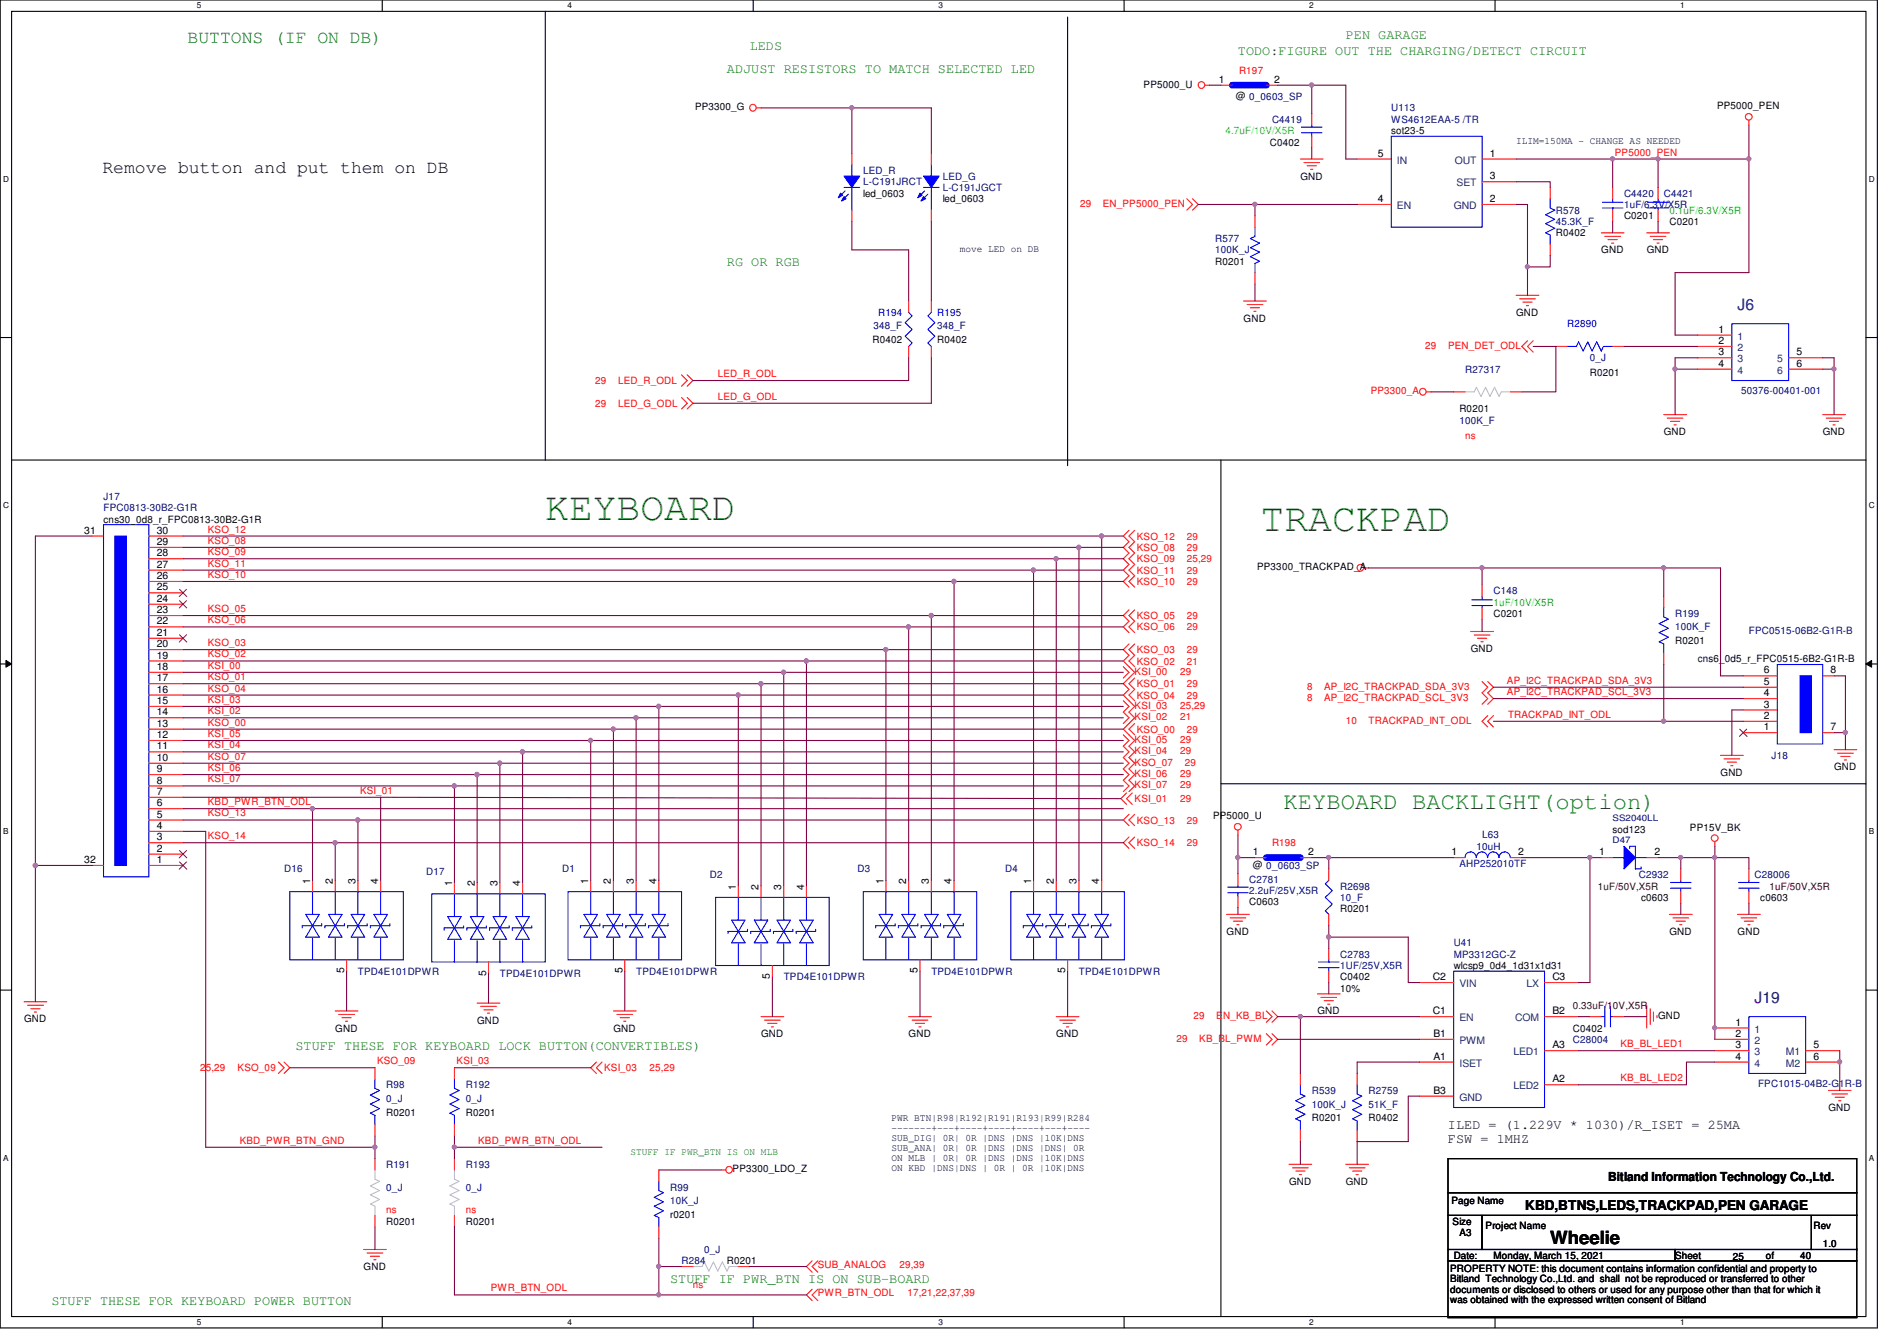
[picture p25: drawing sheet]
<svg xmlns="http://www.w3.org/2000/svg" width="297mm" height="210mm" viewBox="0 0 297 210" stroke-linecap="round" stroke-linejoin="round" font-family="sans-serif">
<defs><g id="words">
<g font-size="6.2" fill="#008000">
<text x="85.4" y="81.4">KEYBOARD</text>
<text x="197.4" y="83.1">TRACKPAD</text>
</g>
<text font-size="3.7" fill="#008000" x="201" y="126.6">KEYBOARD BACKLIGHT(option)</text>
<text font-size="2.8" fill="#008000" x="29.4" y="6.7">BUTTONS (IF ON DB)</text>
<g font-size="2.8">
<text x="16" y="27.1">Remove button and put them on DB</text>
<text x="242.7" y="194.6">Wheelie</text>
</g>
<g font-size="2.5" fill="#000080">
<text x="272.1" y="48.5">J6</text>
<text x="274.7" y="156.9">J19</text>
</g>
<g font-size="2.1" fill="#008000">
<text x="113.8" y="11.4">ADJUST RESISTORS TO MATCH SELECTED LED</text>
<text x="117.4" y="7.9">LEDS</text>
<text x="193.8" y="8.6">TODO:FIGURE OUT THE CHARGING/DETECT CIRCUIT</text>
<text x="210.7" y="6.1">PEN GARAGE</text>
<text x="113.8" y="41.7">RG OR RGB</text>
<text x="46.3" y="164.3">STUFF THESE FOR KEYBOARD LOCK BUTTON(CONVERTIBLES)</text>
<text x="104.9" y="200.8">STUFF IF PWR_BTN IS ON SUB-BOARD</text>
<text x="8" y="204.3">STUFF THESE FOR KEYBOARD POWER BUTTON</text>
</g>
<g font-size="2.1">
<text x="226.7" y="176.8">ILED = (1.229V * 1030)/R_ISET = 25MA</text>
<text x="226.7" y="178.9">FSW = 1MHZ</text>
<text x="238.8" y="189.4">KBD,BTNS,LEDS,TRACKPAD,PEN GARAGE</text>
</g>
<text font-size="1.9" x="251.8" y="184.8">Bitland Information Technology Co.,Ltd.</text>
<g font-size="1.6" fill="#f00">
<text x="194" y="11.6">R197</text>
<text x="252.9" y="24.3">PP5000_PEN</text>
<text x="169.1" y="32.4">29</text>
<text x="172.7" y="32.4">EN_PP5000_PEN</text>
<text x="112.4" y="59">LED_R_ODL</text>
<text x="223.2" y="54.6">29</text>
<text x="226.7" y="54.6">PEN_DET_ODL</text>
<text x="93.2" y="60.1">29</text>
<text x="93.2" y="63.7">29</text>
<text x="96.8" y="60.1">LED_R_ODL</text>
<text x="96.8" y="63.7">LED_G_ODL</text>
<text x="112.4" y="62.6">LED_G_ODL</text>
<text x="214.6" y="61.7">PP3300_A</text>
<text x="229.4" y="68.7">ns</text>
<text x="32.6" y="83.4">KSO_12</text>
<text x="32.6" y="85.1">KSO_08</text>
<text x="32.6" y="86.9">KSO_09</text>
<text x="32.6" y="88.7">KSO_11</text>
<text x="178" y="84.5">KSO_12</text>
<text x="178" y="86.2">KSO_08</text>
<text x="178" y="88">KSO_09</text>
<text x="178" y="89.8">KSO_11</text>
<text x="185.8" y="84.5">29</text>
<text x="185.8" y="86.2">29</text>
<text x="185.8" y="88">25,29</text>
<text x="185.8" y="89.8">29</text>
<text x="32.6" y="90.5">KSO_10</text>
<text x="32.6" y="95.8">KSO_05</text>
<text x="178" y="91.6">KSO_10</text>
<text x="185.8" y="91.6">29</text>
<text x="32.6" y="97.6">KSO_06</text>
<text x="32.6" y="101.1">KSO_03</text>
<text x="178" y="96.9">KSO_05</text>
<text x="178" y="98.7">KSO_06</text>
<text x="185.8" y="96.9">29</text>
<text x="185.8" y="98.7">29</text>
<text x="32.6" y="102.9">KSO_02</text>
<text x="32.6" y="104.7">KSI_00</text>
<text x="32.6" y="106.5">KSO_01</text>
<text x="177.7" y="105.6">KSI_00</text>
<text x="178" y="102.2">KSO_03</text>
<text x="178" y="104">KSO_02</text>
<text x="178" y="107.6">KSO_01</text>
<text x="184.8" y="105.6">29</text>
<text x="185.8" y="102.2">29</text>
<text x="185.8" y="104">21</text>
<text x="185.8" y="107.6">29</text>
<text x="204.7" y="107.9">8</text>
<text x="207.3" y="107.9">AP_I2C_TRACKPAD_SDA_3V3</text>
<text x="236" y="107">AP_I2C_TRACKPAD_SDA_3V3</text>
<text x="32.6" y="108.2">KSO_04</text>
<text x="32.6" y="110">KSI_03</text>
<text x="32.6" y="111.8">KSI_02</text>
<text x="32.6" y="113.6">KSO_00</text>
<text x="177.7" y="111">KSI_03</text>
<text x="177.7" y="112.7">KSI_02</text>
<text x="178" y="109.3">KSO_04</text>
<text x="184.8" y="111">25,29</text>
<text x="184.8" y="112.7">21</text>
<text x="185.8" y="109.3">29</text>
<text x="204.7" y="109.7">8</text>
<text x="207.3" y="109.7">AP_I2C_TRACKPAD_SCL_3V3</text>
<text x="210.7" y="113.3">10</text>
<text x="214.3" y="113.3">TRACKPAD_INT_ODL</text>
<text x="236" y="108.8">AP_I2C_TRACKPAD_SCL_3V3</text>
<text x="236.1" y="112.4">TRACKPAD_INT_ODL</text>
<text x="32.6" y="115.4">KSI_05</text>
<text x="32.6" y="117.1">KSI_04</text>
<text x="32.6" y="118.9">KSO_07</text>
<text x="177.7" y="116.3">KSI_05</text>
<text x="177.7" y="118.1">KSI_04</text>
<text x="177.7" y="119.8">KSO_07</text>
<text x="178" y="114.7">KSO_00</text>
<text x="184.8" y="116.3">29</text>
<text x="184.8" y="118.1">29</text>
<text x="185.5" y="119.8">29</text>
<text x="185.8" y="114.7">29</text>
<text x="32.6" y="120.7">KSI_06</text>
<text x="32.6" y="122.5">KSI_07</text>
<text x="56.4" y="124.2">KSI_01</text>
<text x="177.7" y="121.6">KSI_06</text>
<text x="177.7" y="123.4">KSI_07</text>
<text x="177.7" y="125.6">KSI_01</text>
<text x="184.8" y="121.6">29</text>
<text x="184.8" y="123.4">29</text>
<text x="184.8" y="125.6">29</text>
<text x="32.6" y="126">KBD_PWR_BTN_ODL</text>
<text x="32.6" y="127.8">KSO_13</text>
<text x="32.6" y="131.4">KSO_14</text>
<text x="178" y="128.9">KSO_13</text>
<text x="185.8" y="128.9">29</text>
<text x="178" y="132.5">KSO_14</text>
<text x="185.8" y="132.5">29</text>
<text x="199.2" y="132.5">R198</text>
<text x="186.9" y="159.5">29</text>
<text x="190.5" y="159.5">EN_KB_BL</text>
<text x="31.3" y="167.7">25,29</text>
<text x="37.2" y="167.7">KSO_09</text>
<text x="59.1" y="166.6">KSO_09</text>
<text x="71.5" y="166.6">KSI_03</text>
<text x="94.6" y="167.7">KSI_03</text>
<text x="101.7" y="167.7">25,29</text>
<text x="184.2" y="163.1">29</text>
<text x="187.8" y="163.1">KB_BL_PWM</text>
<text x="253.7" y="163.9">KB_BL_LED1</text>
<text x="253.7" y="169.2">KB_BL_LED2</text>
<text x="37.5" y="179">KBD_PWR_BTN_GND</text>
<text x="74.9" y="179">KBD_PWR_BTN_ODL</text>
<text x="60.5" y="189.9">ns</text>
<text x="72.9" y="189.9">ns</text>
<text x="76.8" y="202.1">PWR_BTN_ODL</text>
<text x="108.5" y="201.6">ns</text>
<text x="128.1" y="198.5">SUB_ANALOG</text>
<text x="128.1" y="202.9">PWR_BTN_ODL</text>
<text x="140.8" y="198.5">29,39</text>
<text x="142.1" y="202.9">17,21,22,37,39</text>
</g>
<g font-size="1.6">
<text x="108.8" y="17.3">PP3300_G</text>
<text x="179.1" y="13.7">PP5000_U</text>
<text x="190.8" y="13">1</text>
<text x="193.5" y="15.5">@ 0_0603_SP</text>
<text x="199.5" y="13">2</text>
<text x="268.9" y="17.1">PP5000_PEN</text>
<text x="198.8" y="22.8">C0402</text>
<text x="217.8" y="21">sot23-5</text>
<text x="237.4" y="22.6">ILIM=150MA - CHANGE AS NEEDED</text>
<text x="203.6" y="28.1">GND</text>
<text x="215.7" y="24.5">5</text>
<text x="233.3" y="28.1">3</text>
<text x="233.3" y="24.5">1</text>
<text x="135.2" y="30.8">led_0603</text>
<text x="147.6" y="31.7">led_0603</text>
<text x="215.7" y="31.6">4</text>
<text x="233.3" y="31.6">2</text>
<text x="254.3" y="34.3">C0201</text>
<text x="261.4" y="35.2">C0201</text>
<text x="150.3" y="39.5">move LED on DB</text>
<text x="190.3" y="41.4">R0201</text>
<text x="243.6" y="37">R0402</text>
<text x="250.7" y="39.7">GND</text>
<text x="257.8" y="39.7">GND</text>
<text x="136.6" y="53.7">R0402</text>
<text x="146.7" y="53.7">R0402</text>
<text x="194.7" y="50.3">GND</text>
<text x="237.4" y="49.4">GND</text>
<text x="269.1" y="52.1">1</text>
<text x="269.1" y="53.8">2</text>
<text x="249" y="58.9">R0201</text>
<text x="269.1" y="55.6">3</text>
<text x="269.1" y="57.4">4</text>
<text x="281.3" y="55.6">5</text>
<text x="281.3" y="57.4">6</text>
<text x="228.5" y="64.6">R0201</text>
<text x="260.5" y="68.1">GND</text>
<text x="285.4" y="68.1">GND</text>
<text x="13.2" y="83.5">31</text>
<text x="16.2" y="81.8">cns30_0d8_r_FPC0813-30B2-G1R</text>
<text x="24.6" y="83.5">30</text>
<text x="24.6" y="88.9">27</text>
<text x="24.6" y="87.1">28</text>
<text x="24.6" y="85.3">29</text>
<text x="196.8" y="89.3">PP3300_TRACKPAD_A</text>
<text x="24.6" y="96">23</text>
<text x="24.6" y="94.2">24</text>
<text x="24.6" y="92.4">25</text>
<text x="24.6" y="90.6">26</text>
<text x="24.6" y="101.3">20</text>
<text x="24.6" y="99.5">21</text>
<text x="24.6" y="97.7">22</text>
<text x="233.8" y="96.6">C0201</text>
<text x="262.3" y="100.8">R0201</text>
<text x="24.6" y="106.6">17</text>
<text x="24.6" y="104.9">18</text>
<text x="24.6" y="103.1">19</text>
<text x="230.3" y="102.1">GND</text>
<text x="265.9" y="103.7">cns6_0d5_r_FPC0515-6B2-G1R-B</text>
<text x="276.2" y="107.2">5</text>
<text x="276.2" y="105.4">6</text>
<text x="286.6" y="105.4">8</text>
<text x="24.6" y="113.7">13</text>
<text x="24.6" y="112">14</text>
<text x="24.6" y="110.2">15</text>
<text x="24.6" y="108.4">16</text>
<text x="276.2" y="112.5">2</text>
<text x="276.2" y="110.7">3</text>
<text x="276.2" y="109">4</text>
<text x="24.6" y="119.1">10</text>
<text x="24.6" y="117.3">11</text>
<text x="24.6" y="115.5">12</text>
<text x="276.2" y="114.3">1</text>
<text x="286.6" y="114.3">7</text>
<text x="24.6" y="124.4">7</text>
<text x="24.6" y="122.6">8</text>
<text x="24.6" y="120.9">9</text>
<text x="269.4" y="121.5">GND</text>
<text x="287.2" y="120.6">GND</text>
<text x="24.6" y="131.5">3</text>
<text x="24.6" y="129.8">4</text>
<text x="24.6" y="128">5</text>
<text x="24.6" y="126.2">6</text>
<text x="189.9" y="128.2">PP5000_U</text>
<text x="252.5" y="130.3">sod123</text>
<text x="264.6" y="130">PP15V_BK</text>
<text x="13.2" y="135.1">32</text>
<text x="24.6" y="135.1">1</text>
<text x="24.6" y="133.3">2</text>
<text x="196.2" y="133.9">1</text>
<text x="196.2" y="135.8">@ 0_0603_SP</text>
<text x="204.8" y="133.9">2</text>
<text x="227.3" y="133.9">1</text>
<text x="237.7" y="133.9">2</text>
<text x="250.4" y="133.9">1</text>
<text x="259.1" y="133.9">2</text>
<text x="48.6" y="138.3" transform="rotate(-90 48.6 138.3)">1</text>
<text x="52.1" y="138.3" transform="rotate(-90 52.1 138.3)">2</text>
<text x="55.7" y="138.3" transform="rotate(-90 55.7 138.3)">3</text>
<text x="59.2" y="138.3" transform="rotate(-90 59.2 138.3)">4</text>
<text x="70.8" y="138.7" transform="rotate(-90 70.8 138.7)">1</text>
<text x="74.3" y="138.7" transform="rotate(-90 74.3 138.7)">2</text>
<text x="77.9" y="138.7" transform="rotate(-90 77.9 138.7)">3</text>
<text x="81.4" y="138.7" transform="rotate(-90 81.4 138.7)">4</text>
<text x="92.1" y="138.3" transform="rotate(-90 92.1 138.3)">1</text>
<text x="95.7" y="138.3" transform="rotate(-90 95.7 138.3)">2</text>
<text x="99.2" y="138.3" transform="rotate(-90 99.2 138.3)">3</text>
<text x="102.8" y="138.3" transform="rotate(-90 102.8 138.3)">4</text>
<text x="115.2" y="139.2" transform="rotate(-90 115.2 139.2)">1</text>
<text x="118.8" y="139.2" transform="rotate(-90 118.8 139.2)">2</text>
<text x="122.3" y="139.2" transform="rotate(-90 122.3 139.2)">3</text>
<text x="125.9" y="139.2" transform="rotate(-90 125.9 139.2)">4</text>
<text x="138.3" y="138.3" transform="rotate(-90 138.3 138.3)">1</text>
<text x="141.9" y="138.3" transform="rotate(-90 141.9 138.3)">2</text>
<text x="145.5" y="138.3" transform="rotate(-90 145.5 138.3)">3</text>
<text x="149" y="138.3" transform="rotate(-90 149 138.3)">4</text>
<text x="161.5" y="138.3" transform="rotate(-90 161.5 138.3)">1</text>
<text x="165" y="138.3" transform="rotate(-90 165 138.3)">2</text>
<text x="168.6" y="138.3" transform="rotate(-90 168.6 138.3)">3</text>
<text x="172.1" y="138.3" transform="rotate(-90 172.1 138.3)">4</text>
<text x="195.6" y="141.7">C0603</text>
<text x="209.8" y="142.8">R0201</text>
<text x="257" y="141">c0603</text>
<text x="275.6" y="141">c0603</text>
<text x="192.1" y="146.3">GND</text>
<text x="261.4" y="146.3">GND</text>
<text x="272.1" y="146.3">GND</text>
<text x="53.9" y="152.4" transform="rotate(-90 53.9 152.4)">5</text>
<text x="76.1" y="152.7" transform="rotate(-90 76.1 152.7)">5</text>
<text x="97.4" y="152.4" transform="rotate(-90 97.4 152.4)">5</text>
<text x="120.6" y="153.2" transform="rotate(-90 120.6 153.2)">5</text>
<text x="143.7" y="152.4" transform="rotate(-90 143.7 152.4)">5</text>
<text x="166.8" y="152.4" transform="rotate(-90 166.8 152.4)">5</text>
<text x="209.8" y="153.5">C0402</text>
<text x="209.8" y="155.2">10%</text>
<text x="224.4" y="153.4">C2</text>
<text x="227.6" y="151.7">wlcsp9_0d4_1d31x1d31</text>
<text x="243.1" y="153.4">C3</text>
<text x="3.8" y="160">GND</text>
<text x="52.5" y="161.5">GND</text>
<text x="74.7" y="160.2">GND</text>
<text x="96.1" y="161.5">GND</text>
<text x="206.3" y="158.8">GND</text>
<text x="224.4" y="158.7">C1</text>
<text x="243.1" y="158.7">B2</text>
<text x="246.3" y="161.5">C0402</text>
<text x="259.6" y="159.5">GND</text>
<text x="271.7" y="160.5">1</text>
<text x="119.2" y="162.3">GND</text>
<text x="142.3" y="162.3">GND</text>
<text x="165.4" y="162.3">GND</text>
<text x="224.4" y="162.3">B1</text>
<text x="224.4" y="165.9">A1</text>
<text x="243.1" y="164.1">A3</text>
<text x="271.7" y="162.3">2</text>
<text x="271.7" y="164.1">3</text>
<text x="271.7" y="165.9">4</text>
<text x="284" y="164.1">5</text>
<text x="284" y="165.9">6</text>
<text x="224.4" y="171.2">B3</text>
<text x="243.1" y="169.4">A2</text>
<text x="286.3" y="173.9">GND</text>
<text x="60.5" y="174.6">R0201</text>
<text x="72.9" y="174.6">R0201</text>
<text x="139.6" y="175.5">PWR BTN|R98|R192|R191|R193|R99|R284</text>
<text x="139.6" y="177">-------+---+----+----+----+---+----</text>
<text x="139.6" y="178.6">SUB_DIG| 0R| 0R |DNS |DNS |10K|DNS</text>
<text x="205.4" y="175.5">R0201</text>
<text x="214.3" y="175.5">R0402</text>
<text x="114.7" y="183.5">PP3300_LDO_Z</text>
<text x="139.6" y="180.2">SUB_ANA| 0R| 0R |DNS |DNS |DNS| 0R</text>
<text x="139.6" y="181.7">ON MLB | 0R| 0R |DNS |DNS |10K|DNS</text>
<text x="139.6" y="183.3">ON KBD |DNS|DNS | 0R | 0R |10K|DNS</text>
<text x="201.8" y="185.5">GND</text>
<text x="210.7" y="185.5">GND</text>
<text x="60.5" y="191.7">R0201</text>
<text x="72.9" y="191.7">R0201</text>
<text x="104.9" y="190.6">r0201</text>
<text x="227.3" y="188.5">Page Name</text>
<text x="227.5" y="191.7">Size</text>
<text x="113.8" y="197.9">R0201</text>
<text x="227.6" y="197">Date:</text>
<text x="228.5" y="193.5">A3</text>
<text x="232.6" y="192.4">Project Name</text>
<text x="233.8" y="197">Monday, March 15, 2021</text>
<text x="262.3" y="197">Sheet</text>
<text x="271.4" y="197.2">25</text>
<text x="276.5" y="197">of</text>
<text x="281.9" y="197">40</text>
<text x="284" y="192.4">Rev</text>
<text x="285.4" y="195.2">1.0</text>
<text x="56.9" y="198.8">GND</text>
<text x="227.1" y="199.1">PROPERTY NOTE: this document contains information confidential and property to</text>
<text x="227.1" y="200.7">Bitland Technology Co.,Ltd. and shall not be reproduced or transferred to other</text>
<text x="227.1" y="202.4">documents or disclosed to others or used for any purpose other than that for which it</text>
<text x="227.1" y="204">was obtained with the expressed written consent of Bitland</text>
</g>
<g font-size="1.6" fill="#000080">
<text x="217.8" y="17.4">U113</text>
<text x="199.2" y="19.2">C4419</text>
<text x="217.8" y="19.2">WS4612EAA-5 /TR</text>
<text x="135.2" y="27.2">LED_R</text>
<text x="135.2" y="29">L-C191JRCT</text>
<text x="147.6" y="28.1">LED_G</text>
<text x="147.6" y="29.9">L-C191JGCT</text>
<text x="243.6" y="33.4">R578</text>
<text x="243.6" y="35.2">45.3K_F</text>
<text x="254.3" y="30.8">C4420</text>
<text x="254.3" y="32.6">1uF/6.3V/X5R</text>
<text x="260.5" y="30.8">C4421</text>
<text x="190.3" y="37.9">R577</text>
<text x="190.3" y="39.7">100K_J</text>
<text x="136.8" y="51.6">348_F</text>
<text x="146.7" y="51.6">348_F</text>
<text x="229.4" y="58.3">R27317</text>
<text x="249" y="56.6">0_J</text>
<text x="272.6" y="61.7">50376-00401-001</text>
<text x="228.5" y="66.3">100K_F</text>
<text x="16.2" y="78.2">J17</text>
<text x="16.2" y="80">FPC0813-30B2-G1R</text>
<text x="233.8" y="93">C148</text>
<text x="262.3" y="96.6">R199</text>
<text x="262.3" y="98.7">100K_F</text>
<text x="273.9" y="99.2">FPC0515-06B2-G1R-B</text>
<text x="277.4" y="118.8">J18</text>
<text x="232.1" y="131.2">L63</text>
<text x="44.5" y="136.6">D16</text>
<text x="66.7" y="136.9">D17</text>
<text x="88.1" y="136.6">D1</text>
<text x="111.2" y="137.5">D2</text>
<text x="134.3" y="136.6">D3</text>
<text x="157.4" y="136.6">D4</text>
<text x="231.2" y="133">10uH</text>
<text x="256.6" y="137.5">C2932</text>
<text x="274.7" y="137.5">C28006</text>
<text x="195.6" y="138.2">C2781</text>
<text x="195.6" y="140">2.2uF/25V,X5R</text>
<text x="209.8" y="139.2">R2698</text>
<text x="209.8" y="141">10_F</text>
<text x="209.8" y="149.9">C2783</text>
<text x="227.6" y="148.1">U41</text>
<text x="227.6" y="149.9">MP3312GC-Z</text>
<text x="56" y="152.6">TPD4E101DPWR</text>
<text x="78.3" y="152.9">TPD4E101DPWR</text>
<text x="99.6" y="152.6">TPD4E101DPWR</text>
<text x="122.7" y="153.5">TPD4E101DPWR</text>
<text x="145.8" y="152.6">TPD4E101DPWR</text>
<text x="168.9" y="152.6">TPD4E101DPWR</text>
<text x="209.8" y="151.7">1UF/25V,X5R</text>
<text x="246.3" y="163.2">C28004</text>
<text x="60.5" y="170.3">R98</text>
<text x="60.5" y="172.5">0_J</text>
<text x="72.9" y="170.3">R192</text>
<text x="72.9" y="172.5">0_J</text>
<text x="205.4" y="171.2">R539</text>
<text x="205.4" y="173.4">100K_J</text>
<text x="214.3" y="171.2">R2759</text>
<text x="214.3" y="173.4">51K_F</text>
<text x="275.3" y="170.2">FPC1015-04B2-G1R-B</text>
<text x="60.5" y="182.8">R191</text>
<text x="72.9" y="182.8">R193</text>
<text x="60.5" y="186.4">0_J</text>
<text x="72.9" y="186.4">0_J</text>
<text x="104.9" y="186.4">R99</text>
<text x="104.9" y="188.5">10K_J</text>
<text x="106.7" y="197.9">R284</text>
<text x="110.3" y="196.1">0_J</text>
</g>
<text font-size="1.6" fill="#00ff40" x="191.9" y="21">4.7uF/10V/X5R</text>
<g font-size="1.6" fill="#004080">
<text x="218.7" y="25.6">IN</text>
<text x="227.8" y="25.6">OUT</text>
<text x="228.1" y="29.2">SET</text>
<text x="218.7" y="32.7">EN</text>
<text x="227.6" y="32.7">GND</text>
<text x="272.1" y="53.2">1</text>
<text x="272.1" y="54.9">2</text>
<text x="272.1" y="56.7">3</text>
<text x="272.1" y="58.5">4</text>
<text x="278.3" y="56.7">5</text>
<text x="278.3" y="58.5">6</text>
<text x="228.5" y="154.5">VIN</text>
<text x="239" y="154.5">LX</text>
<text x="228.5" y="159.9">EN</text>
<text x="237.2" y="159.9">COM</text>
<text x="274.7" y="161.6">1</text>
<text x="228.5" y="163.4">PWM</text>
<text x="228.5" y="167">ISET</text>
<text x="237" y="165.2">LED1</text>
<text x="274.7" y="163.4">2</text>
<text x="274.7" y="165.2">3</text>
<text x="274.7" y="167">4</text>
<text x="279.7" y="165.2">M1</text>
<text x="279.7" y="167">M2</text>
<text x="228.5" y="172.3">GND</text>
<text x="237" y="170.5">LED2</text>
</g>
<g font-size="1.6" fill="#0f0">
<text x="261.4" y="33.4">0.1uF/6.3V/X5R</text>
<text x="233.8" y="94.8">1uF/10V/X5R</text>
</g>
<g font-size="1.6" fill="#00f">
<text x="137.5" y="49.4">R194</text>
<text x="146.7" y="49.4">R195</text>
<text x="245.4" y="51.2">R2890</text>
</g>
<text font-size="1.6" fill="#0000a0" x="228.5" y="135.7">AHP252010TF</text>
<g font-size="1.6" fill="#400000">
<text x="250.2" y="139.2">1uF/50V,X5R</text>
<text x="277.1" y="139.2">1uF/50V,X5R</text>
<text x="246.3" y="157.9">0.33uF/10V,X5R</text>
</g>
<text font-size="1.6" fill="#008000" x="98.7" y="180.8">STUFF IF PWR_BTN IS ON MLB</text>
<g font-size="1.4" fill="#000080">
<text x="252.5" y="132">D47</text>
<text x="252.5" y="128.4">SS2040LL</text>
</g>
<g font-size="1.3">
<text x="30.8" y="1.3">5</text>
<text x="88.9" y="1.3">4</text>
<text x="146.9" y="1.3">3</text>
<text x="205" y="1.3">2</text>
<text x="263.1" y="1.3">1</text>
<text x=".5" y="28.4">D</text>
<text x="292.6" y="28.4">D</text>
<text x=".5" y="79.5">C</text>
<text x="292.6" y="79.5">C</text>
<text x=".5" y="130.6">B</text>
<text x="292.6" y="130.6">B</text>
<text x=".5" y="181.7">A</text>
<text x="292.6" y="181.7">A</text>
<text x="30.8" y="207.4">5</text>
<text x="88.9" y="207.4">4</text>
<text x="146.9" y="207.4">3</text>
<text x="205" y="207.4">2</text>
<text x="263.1" y="207.4">1</text>
</g>
</g></defs>
<path d="M0 0h294v207.9h-294zM1.8 1.8h290.4v204.3h-290.4z" fill="none" stroke="#000" stroke-width=".17"/>
<g fill="#fff">
<path d="M30.8 .2h.7v1.4h-.7z"/>
<path d="M30.8 206.2h.7v1.4h-.7z"/>
</g>
<path d="M59.9 0v1.8M59.9 206.1v1.8" fill="none" stroke="#000" stroke-width=".17"/>
<g fill="#fff">
<path d="M88.9 .2h.6v1.4h-.6z"/>
<path d="M88.9 206.2h.6v1.4h-.6z"/>
</g>
<path d="M117.9 0v1.8M117.9 206.1v1.8" fill="none" stroke="#000" stroke-width=".17"/>
<g fill="#fff">
<path d="M146.9 .2h.7v1.4h-.7z"/>
<path d="M146.9 206.2h.7v1.4h-.7z"/>
</g>
<path d="M176 0v1.8M176 206.1v1.8" fill="none" stroke="#000" stroke-width=".17"/>
<g fill="#fff">
<path d="M205 .2h.7v1.4h-.7z"/>
<path d="M205 206.2h.7v1.4h-.7z"/>
</g>
<path d="M234.1 0v1.8M234.1 206.1v1.8" fill="none" stroke="#000" stroke-width=".17"/>
<g fill="#fff">
<path d="M263.1 .2h.7v1.4h-.7z"/>
<path d="M263.1 206.2h.7v1.4h-.7z"/>
<path d="M.5 27.3h.9v1.4h-.9z"/>
<path d="M292.6 27.3h.9v1.4h-.9z"/>
<path d="M.5 78.4h.9v1.4h-.9z"/>
<path d="M292.6 78.4h.9v1.4h-.9z"/>
</g>
<path d="M0 52.8h1.8M292.2 52.8h1.8" fill="none" stroke="#000" stroke-width=".17"/>
<g fill="#fff">
<path d="M.5 129.5h.8v1.4h-.8z"/>
<path d="M292.6 129.5h.9v1.4h-.9z"/>
</g>
<path d="M0 103.9h1.8M292.2 103.9h1.8" fill="none" stroke="#000" stroke-width=".17"/>
<path d="M.9 103.4l.9 .5-.9 .5zM292.2 103.9l.9-.5v1z" fill="#000"/>
<path d="M.9 103.4l.9 .5-.9 .5zM292.2 103.9l.9-.5v1z" fill="none" stroke="#000" stroke-width=".16"/>
<g fill="#fff">
<path d="M.5 180.5h.8v1.4h-.8z"/>
<path d="M292.6 180.5h.9v1.4h-.9z"/>
</g>
<g fill="none" stroke="#000" stroke-width=".17">
<path d="M85.4 1.8v70.2M167.2 2.7v70.2M1.8 72h290.4M191.2 72v134.1M191.2 122.7h101M0 155h1.8M292.2 155h1.8M226.7 181.4h64v5.3h-64zM226.7 186.7h64v3.5h-64zM226.7 190.2h5.4v5.4h-5.4zM226.7 195.6h35.6v1.8h-35.6zM226.7 197.4h64v8.8h-64z"/>
<path d="M232.1 190.2h51.5v5.4h-51.5zM262.3 195.6h28.4v1.8h-28.4zM283.6 190.2h7.1v5.4h-7.1z"/>
</g>
<g fill="none" stroke="#f00" stroke-width=".17">
<path d="M118.4 16.9h.8M188.7 13.3h.7M273.9 18.8v.8M185.8 31.1l.9 .9-.9 .9M186.7 31.1l.9 .9-.9 .9M203.6 24.9h3.6M204.2 25.4h2.4M204.7 26h1.4M205.2 26.5h.4M250.7 36.4h3.6M251.3 37h2.4M251.8 37.5h1.4"/>
<path d="M252.3 38.1h.4M257.8 36.4h3.6M258.4 37h2.5M258.9 37.5h1.4M259.5 38.1h.3M106.7 58.7l.9 .9-.9 .9M107.6 58.7l.9 .9-.9 .9M194.7 47.1h3.6M195.3 47.7h2.4M195.8 48.2h1.4M196.3 48.7h.4M237.4 46.2h3.6"/>
<path d="M238 46.8h2.4M238.5 47.3h1.4M239 47.8h.3M239.2 53.3l-.9 .9 .9 .9M240.1 53.3l-.9 .9 .9 .9M106.7 62.2l.9 .9-.9 .9M107.6 62.2l.9 .9-.9 .9M223.3 61.3h.8M227.6 61.3h1.8M236.5 61.3h1.8M260.5 64.9h3.6M261.1 65.4h2.4"/>
<path d="M261.6 66h1.4M262.1 66.5h.4M285.4 64.9h3.6M286 65.4h2.4M286.5 66h1.4M287 66.5h.4M176.8 83l-.9 .9 .9 .9-.9 .9 .9 .9-.9 .9 .9 .8-.9 .9 .9 .9-.9 .9 .9 .9M176.8 95.5l-.9 .9 .9 .8-.9 .9 .9 .9M177.7 83l-.9 .9 .9 .9-.9 .9 .9 .9-.9 .9 .9 .8-.9 .9 .9 .9-.9 .9 .9 .9M177.7 95.5l-.9 .9 .9 .8-.9 .9 .9 .9M213.6 88.9h.7M230.3 98.8h3.5"/>
<path d="M230.8 99.4h2.5M231.3 99.9h1.5M175.9 104.4l.9 .8-.9 .9M175.9 109.7l.9 .9-.9 .9 .9 .9-.9 .8M175.9 115l.9 .9-.9 .9 .9 .9-.9 .9 .9 .9-.9 .9 .9 .8-.9 .9 .9 .9-.9 .9M176.8 100.8l-.9 .9 .9 .9-.9 .9 1.8 1.7-1.8 1.8 .9 .9-.9 .9 1.8 1.8-.9 .9 .9 .9-1.8 1.7 1.8 1.8-.9 .9 .9 .9-.9 .9 .9 .9-.9 .9 .9 .8-.9 .9 .9 .9-.9 .9M177.7 100.8l-.9 .9 .9 .9-.9 .9 .9 .9M177.7 106.1l-.9 .9 .9 .9-.9 .9 .9 .9M177.7 113.2l-.9 .9 .9 .9M231.9 100.5h.3M232.1 106.7l.9 .9-.9 .9 .9 .8-.9 .9M233 106.7l.8 .9-.8 .9 .8 .8-.8 .9"/>
<path d="M233 112l-.9 .9 .9 .9M233.8 112l-.8 .9 .8 .9M269.4 118.2h3.6M270 118.8h2.4M270.5 119.3h1.4M271 119.8h.4M287.2 117.3h3.5M287.7 117.9h2.5M288.2 118.4h1.5M288.8 119h.3M92.5 137.8v1.8M96.1 137.8v1.8"/>
<path d="M99.6 137.8v1.8M103.2 137.8v1.8M176.4 124.1l-.9 .9 .9 .9M176.8 127.5l-.9 .9 .9 .8M176.8 131l-.9 .9 .9 .9M177.3 124.1l-.9 .9 .9 .9M177.7 127.5l-.9 .9 .9 .8M177.7 131l-.9 .9 .9 .9M193.8 130v.7M196.5 134.2h1.8M203.6 134.2h1.8M268.5 131.7v.8"/>
<path d="M3.8 156.8h3.5M4.3 157.4h2.5M4.8 157.9h1.5M5.4 158.4h.3M52.5 158.2h3.5M53 158.8h2.5M53.5 159.3h1.5M54.1 159.9h.3M74.7 157h3.6M75.3 157.5h2.4M75.8 158.1h1.4M76.3 158.6h.4"/>
<path d="M96.1 158.2h3.5M96.6 158.8h2.5M97.1 159.3h1.4M97.7 159.9h.3M97.8 150.2v1.8M119.2 159.1h3.5M119.7 159.7h2.5M142.3 159.1h3.5M142.8 159.7h2.5M165.4 159.1h3.5M165.9 159.7h2.5M192.1 143.1h3.5"/>
<path d="M192.6 143.7h2.5M193.1 144.2h1.5M193.7 144.7h.3M198.3 158.2l.9 .9-.9 .9M199.2 158.2l.9 .9-.9 .9M206.3 155.6h3.5M206.8 156.1h2.5M207.3 156.6h1.5M207.9 157.2h.3M208.1 148.5v1.7M208.1 152v1.8M257.8 157.4v3.5"/>
<path d="M258.4 157.9v2.5M258.9 158.4v1.5M259.5 159v.3M261.4 143.1h3.6M262 143.7h2.4M262.5 144.2h1.4M263 144.7h.4M272.1 143.1h3.5M272.6 143.7h2.5M273.1 144.2h1.5M273.7 144.7h.3M43.6 166.2l.9 .9-.9 .9"/>
<path d="M44.5 166.2l.9 .9-.9 .9M93.4 166.2l-.9 .9 .9 .9M94.3 166.2l-.9 .9 .9 .9M120.2 160.2h1.5M120.8 160.7h.3M143.3 160.2h1.5M143.9 160.7h.3M166.5 160.2h1.4M167 160.7h.3M198.3 161.8l.9 .9-.9 .9M199.2 161.8l.9 .9-.9 .9M286.3 170.7h3.6"/>
<path d="M286.8 171.2h2.5M287.4 171.7h1.4M287.9 172.3h.3M56.9 195.6h3.6M57.5 196.1h2.4M58 196.6h1.4M58.5 197.2h.4M103.2 192v1.8M103.2 183.1v1.8M112.9 183.1h.8M127.2 197.4l-.9 .8 .9 .9M128.1 197.4l-.9 .8 .9 .9"/>
<path d="M201.8 182.2h3.6M202.4 182.8h2.4M202.9 183.3h1.4M203.5 183.9h.3M210.7 182.2h3.6M211.3 182.8h2.4M211.8 183.3h1.4M212.3 183.9h.4M127.2 201.8l-.9 .9 .9 .9M128.1 201.8l-.9 .9 .9 .9"/>
<circle cx="117.9" cy="16.9" r=".52"/>
<circle cx="188.1" cy="13.3" r=".52"/>
<circle cx="273.8" cy="18.3" r=".52"/>
<circle cx="222.8" cy="61.3" r=".52"/>
<circle cx="213" cy="88.9" r=".52"/>
<circle cx="193.8" cy="129.4" r=".52"/>
<circle cx="268.5" cy="131.2" r=".52"/>
<circle cx="114.2" cy="183.1" r=".52"/>
</g>
<g fill="none" stroke="#00f" stroke-width=".17">
<path d="M88.9 139.6h17.8v10.6h-17.8zM92.5 139.6v3.5M96.1 139.6v3.5M99.6 139.6v3.5M103.2 139.6v3.5M91.4 143.1h2.2l-2.2 3.6h2.2zM92.5 146.9v3.3M93.9 144.6v.3h-3v.3M95 143.1h2.1l-2.1 3.6h2.1zM96.1 146.9v3.3M97.5 144.6v.3h-3.1v.3M98.5 143.1h2.2l-2.2 3.6h2.2z"/>
<path d="M99.6 146.9v3.3M101 144.6v.3h-3v.3M102.1 143.1h2.1l-2.1 3.6h2.1zM103.2 146.9v3.3M104.6 144.6v.3h-3v.3M206.5 151.5h3.2M206.5 150.6h3.2M208.1 150.2v.4M208.1 151.5v.5M103.2 184.9v1.5l.7 .3-1.5 .7 1.5 .7-1.5 .7 1.5 .7-1.5 .7 .8 .4v1.4"/>
</g>
<path d="M229.4 61.3h1.4l.4-.7 .7 1.5 .7-1.5 .7 1.5 .7-1.5 .7 1.5 .4-.8h1.4" fill="none" stroke="#c0c0c0" stroke-width=".17"/>
<path d="M198.3 134.2h5.3" fill="none" stroke="#00f" stroke-width="1.1"/>
<path d="M144.6 27.6h2.5l-1.3 1.7z" fill-rule="evenodd" fill="#00f"/>
<path d="M144.6 29.3h2.5M144.6 27.6h2.5l-1.3 1.7zM145.8 25.8v1.8M145.8 29.3v3.6" fill="none" stroke="#00f" stroke-width=".17"/>
<path d="M144.1 30.2l.3 .4-.7 .3z" fill-rule="evenodd" fill="#00f"/>
<path d="M144.1 30.2l.3 .4-.7 .3z" fill="none" stroke="#00f" stroke-width=".17"/>
<path d="M144.6 30.8l.3 .3-.7 .4z" fill-rule="evenodd" fill="#00f"/>
<g fill="none" stroke="#00f" stroke-width=".17">
<path d="M144.6 30.8l.3 .3-.7 .4zM144.8 29.9l-1.1 1M145.3 30.4l-1.1 1.1M231.1 134.2a.87 .87 0 0 0-.8-.9 .87 .87 0 0 0-.9 .9M232.9 134.2a.87 .87 0 0 0-.9-.9 .87 .87 0 0 0-.8 .9M234.7 134.2a.87 .87 0 0 0-.9-.9 .87 .87 0 0 0-.8 .9M236.5 134.2a.87 .87 0 0 0-.9-.9 .87 .87 0 0 0-.9 .9M112.1 140.5h17.7v10.6h-17.7zM114.6 144h2.1l-2.1 3.6h2.1zM115.6 147.7v3.4M115.6 140.5v3.5M117 145.5v.3h-3v.3"/>
<path d="M118.1 144h2.1l-2.1 3.6h2.1zM119.2 147.7v3.4M119.2 140.5v3.5M120.6 145.5v.3h-3v.3M121.7 144h2.1l-2.1 3.6h2.1zM122.7 147.7v3.4M122.7 140.5v3.5M124.2 145.5v.3h-3.1v.3M125.2 144h2.1l-2.1 3.6h2.1zM126.3 147.7v3.4M126.3 140.5v3.5M127.7 145.5v.3h-3v.3"/>
<path d="M250.7 159.1h.6M251.3 157.5v3.2M252.2 159.1h.3M252.2 157.5v3.2"/>
</g>
<path d="M145.8 24v1.8M145.8 32.9v1.8M115.6 138.7v1.8M119.2 138.7v1.8M122.7 138.7v1.8M126.3 138.7v1.8M227.6 134.2h1.8M236.5 134.2h1.8M120.9 151.1v1.8M249 159.1h1.7M252.5 159.1h1.8" fill="none" stroke="#f00" stroke-width=".17"/>
<path d="M132.2 27.6h2.4l-1.2 1.7z" fill-rule="evenodd" fill="#00f"/>
<path d="M132.2 29.3h2.4M132.2 27.6h2.4l-1.2 1.7zM133.4 25.8v1.8M133.4 29.3v3.6" fill="none" stroke="#00f" stroke-width=".17"/>
<path d="M131.6 30.2l.3 .4-.6 .3z" fill-rule="evenodd" fill="#00f"/>
<path d="M131.6 30.2l.3 .4-.6 .3z" fill="none" stroke="#00f" stroke-width=".17"/>
<path d="M132.2 30.8l.3 .3-.7 .4z" fill-rule="evenodd" fill="#00f"/>
<g fill="none" stroke="#00f" stroke-width=".17">
<path d="M132.2 30.8l.3 .3-.7 .4zM132.3 29.9l-1 1M132.8 30.4l-1 1.1M217.8 21.3h14.3v14.3h-14.3zM142.3 48.9l.5 .5-1.1 1.1 1.1 1.1-1.1 1 1.1 1.1-.5 .5M271.2 50.7h8.9v8.9h-8.9zM135.2 139.6h17.7v10.6h-17.7zM138.7 139.6v3.5M142.3 139.6v3.5M145.8 139.6v3.5M149.4 139.6v3.5M137.7 143.1h2.1l-2.1 3.6h2.1z"/>
<path d="M138.7 146.9v3.3M140.2 144.6v.3h-3.1v.3M141.2 143.1h2.1l-2.1 3.6h2.1zM142.3 146.9v3.3M143.7 144.6v.3h-3v.3M144.8 143.1h2.1l-2.1 3.6h2.1zM145.8 146.9v3.3M147.3 144.6v.3h-3.1v.3M148.3 143.1h2.1l-2.1 3.6h2.1zM149.4 146.9v3.3M150.8 144.6v.3h-3v.3M227.6 152h14.2v21.4h-14.2z"/>
<path d="M58.7 168.9v1.4l.7 .4-1.4 .7 1.4 .7-1.4 .7 1.4 .7-1.4 .7 .7 .4v1.4M71.2 168.9v1.4l.7 .4-1.5 .7 1.5 .7-1.5 .7 1.5 .7-1.5 .7 .8 .4v1.4"/>
</g>
<g fill="none" stroke="#f00" stroke-width=".17">
<path d="M133.4 24v1.8M133.4 32.9v1.8M212.5 24.9h5.3M212.5 32h5.3M232.1 32h5.3M232.1 28.4h5.3M232.1 24.9h5.3M142.3 54.2v1.8M142.3 47.1v1.8M265.8 52.5h5.4M265.8 54.2h5.4M265.8 56h5.4"/>
<path d="M265.8 57.8h5.4M280.1 56h5.3M280.1 57.8h5.3M138.7 137.8v1.8M142.3 137.8v1.8M145.8 137.8v1.8M149.4 137.8v1.8M144.1 150.2v1.8M222.3 153.8h5.3M222.3 159.1h5.3M241.8 153.8h5.4M241.8 159.1h5.4"/>
<path d="M58.7 176v1.8M58.7 167.1v1.8M71.2 176v1.8M71.2 167.1v1.8M222.3 162.7h5.3M222.3 166.2h5.3M222.3 171.6h5.3M241.8 169.8h5.4M241.8 164.5h5.4M106.7 198.2h1.8M115.6 198.2h1.8"/>
</g>
<path d="M108.5 198.2h1.4l.4-.7 .7 1.5 .7-1.5 .7 1.5 .7-1.5 .7 1.5 .4-.8h1.4" fill="none" stroke="#c0c0c0" stroke-width=".17"/>
<path d="M254.3 132.5l1.8 1.7-1.8 1.8z" fill="#00f"/>
<g fill="none" stroke="#00f" stroke-width=".17">
<path d="M145.8 48.9l-.5 .5 1.1 1.1-1.1 1.1 1.1 1-1.1 1.1 .5 .5M245.4 54.2h1.4l.4-.7 .7 1.4 .7-1.4 .7 1.4 .7-1.4 .7 1.4 .4-.7h1.4M230.5 93.9h3.2M230.5 94.8h3.2M232.1 94.8v.3M232.1 93.3v.6M158.3 139.6h17.8v10.6h-17.8zM161.8 139.6v3.5M165.4 139.6v3.5M168.9 139.6v3.5M172.5 139.6v3.5M192.2 139.7h3.2"/>
<path d="M192.2 138.9h3.2M193.8 138.5v.4M193.8 139.7v.6M252.5 134.2h1.8M254.3 132.5l1.8 1.7-1.8 1.8zM255.2 132.8v-.3h.9v3.5h.9v-.3M256.1 134.2h1.7M160.8 143.1h2.1l-2.1 3.6h2.1zM161.8 146.9v3.3M163.3 144.6v.3h-3.1v.3M164.3 143.1h2.2l-2.2 3.6h2.2zM165.4 146.9v3.3"/>
<path d="M166.8 144.6v.3h-3v.3M167.9 143.1h2.1l-2.1 3.6h2.1zM168.9 146.9v3.3M170.4 144.6v.3h-3.1v.3M171.4 143.1h2.2l-2.2 3.6h2.2zM172.5 146.9v3.3M173.9 144.6v.3h-3v.3M273.9 159.1h8.8v8.9h-8.8z"/>
</g>
<g fill="none" stroke="#f00" stroke-width=".17">
<path d="M145.8 54.2v1.8M145.8 47.1v1.8M243.6 54.2h1.8M252.5 54.2h1.8M232.1 95.1v1.8M232.1 91.6v1.7M161.8 137.8v1.8M165.4 137.8v1.8M168.9 137.8v1.8M172.5 137.8v1.8M193.8 136.7v1.8M250.7 134.2h1.8"/>
<path d="M257.8 134.2h1.8M167.2 150.2v1.8M193.8 140.3v1.8M268.5 160.9h5.4M268.5 162.7h5.4M268.5 164.5h5.4M268.5 166.2h5.4M282.7 164.5h5.4M282.7 166.2h5.4"/>
</g>
<path d="M18 83.9h1.8v51.6h-1.8z" fill-rule="evenodd" fill="#00f"/>
<g fill="none" stroke="#00f" stroke-width=".17">
<path d="M242.7 31.1v1.5l.8 .3-1.5 .7 1.5 .7-1.5 .7 1.5 .7-1.5 .7 .7 .4v1.4M250.9 31.7h3.2M250.9 32.6h3.2M252.5 32.6v.3M252.5 31.1v.6M258 31.7h3.2M258 32.6h3.2M259.6 32.6v.3M259.6 31.1v.6M16.2 82.1h7.1v55.1h-7.1zM18 83.9h1.8v51.6h-1.8zM260.5 95.1v1.5l.7 .3-1.4 .7 1.4 .7-1.4 .7 1.4 .7-1.4 .8 .7 .3v1.4"/>
<path d="M45.4 139.6h17.8v10.6h-17.8zM48.9 139.6v3.5M52.5 139.6v3.5M56 139.6v3.5M59.6 139.6v3.5M208.1 137.8l-.6 .5 1.1 1.1-1.1 1.1 1.1 1-1.1 1.1 .6 .5M261.6 139h3.2M261.6 138.1h3.2M263.2 137.8v.3M263.2 139v.6M272.2 139h3.3M272.2 138.1h3.3"/>
<path d="M273.9 137.8v.3M273.9 139v.6M47.9 143.1h2.1l-2.1 3.6h2.1zM48.9 146.9v3.3M50.4 144.6v.3h-3.1v.3M51.4 143.1h2.1l-2.1 3.6h2.1zM52.5 146.9v3.3M53.9 144.6v.3h-3v.3M55 143.1h2.1l-2.1 3.6h2.1zM56 146.9v3.3M57.5 144.6v.3h-3.1v.3M58.5 143.1h2.2l-2.2 3.6h2.2z"/>
<path d="M59.6 146.9v3.3M61 144.6v.3h-3v.3M203.6 169.8v1.4l.7 .4-1.4 .7 1.4 .7-1.4 .7 1.4 .7-1.4 .7 .7 .4v1.4M212.5 169.8v1.4l.7 .4-1.4 .7 1.4 .7-1.4 .7 1.4 .7-1.4 .7 .7 .4v1.4"/>
</g>
<g fill="none" stroke="#f00" stroke-width=".17">
<path d="M191.2 13.3h1.8M198.3 13.3h1.8M242.7 38.2v1.8M242.7 29.3v1.8M252.5 32.9v1.8M252.5 29.3v1.8M259.6 32.9v1.8M259.6 29.3v1.8M14.4 83.9h1.8M23.3 99.9h5.4M23.3 98.1h5.4M23.3 96.4h5.4"/>
<path d="M23.3 94.6h5.4M23.3 92.8h5.4M23.3 91h5.4M23.3 89.2h5.4M23.3 87.5h5.4M23.3 85.7h5.4M23.3 83.9h5.4M260.5 93.3v1.8M23.3 119.5h5.4M23.3 117.7h5.4M23.3 115.9h5.4M23.3 114.1h5.4"/>
<path d="M23.3 112.4h5.4M23.3 110.6h5.4M23.3 108.8h5.4M23.3 107h5.4M23.3 105.2h5.4M23.3 103.5h5.4M23.3 101.7h5.4M260.5 102.2v1.8M14.4 135.5h1.8M23.3 135.5h5.4M23.3 133.7h5.4M23.3 131.9h5.4"/>
<path d="M23.3 130.1h5.4M23.3 128.4h5.4M23.3 126.6h5.4M23.3 124.8h5.4M23.3 123h5.4M23.3 121.2h5.4M48.9 137.8v1.8M52.5 137.8v1.8M56 137.8v1.8M59.6 137.8v1.8M208.1 136v1.8M263.2 136v1.8"/>
<path d="M263.2 139.6v1.8M273.9 136v1.8M273.9 139.6v1.8M54.3 150.2v1.8M208.1 143.1v1.8M203.6 176.9v1.8M203.6 168v1.8M212.5 176.9v1.8M212.5 168v1.8"/>
</g>
<path d="M28.1 99.4l1.1 1.1M28.1 94l1.1 1.2M28.1 92.2l1.1 1.2M29.2 99.4l-1.1 1.1M29.2 94l-1.1 1.2M29.2 92.2l-1.1 1.2M28.1 134.9l1.1 1.2M28.1 133.1l1.1 1.2M29.2 134.9l-1.1 1.2M29.2 133.1l-1.1 1.2" fill="none" stroke="#804000" stroke-width=".16"/>
<path d="M193 13.3h5.3" fill="none" stroke="#00f" stroke-width="1.1"/>
<path d="M281.9 105.8h1.7v8.9h-1.7z" fill-rule="evenodd" fill="#00f"/>
<g fill="none" stroke="#00f" stroke-width=".17">
<path d="M203.8 19.9h3.2M205.4 19.6v.3M196.5 35.6v1.4l-.7 .3 1.4 .8-1.4 .7 1.4 .7-1.4 .7 1.4 .7-.7 .3v1.5M203.8 20.8h3.2M205.4 20.8v.5M278.3 104h7.1v12.5h-7.1zM281.9 105.8h1.7v8.9h-1.7zM67.6 139.9h17.8v10.7h-17.8zM71.2 139.9v3.6M74.7 139.9v3.6M78.3 139.9v3.6M81.8 139.9v3.6"/>
<path d="M70.1 143.5h2.1l-2.1 3.5h2.1zM71.2 147.2v3.4M72.6 144.9v.3h-3v.4M73.7 143.5h2.1l-2.1 3.5h2.1zM74.7 147.2v3.4M76.2 144.9v.3h-3.1v.4M77.2 143.5h2.1l-2.1 3.5h2.1zM78.3 147.2v3.4M79.7 144.9v.3h-3v.4M80.8 143.5h2.1l-2.1 3.5h2.1zM81.8 147.2v3.4M83.3 144.9v.3h-3.1v.4"/>
</g>
<g fill="none" stroke="#f00" stroke-width=".17">
<path d="M205.4 17.8v1.8M196.5 33.8v1.8M205.4 21.3v1.8M196.5 42.7v1.7M273 114.7h5.3M273 112.9h5.3M273 111.1h5.3M273 109.3h5.3M273 107.6h5.3M273 105.8h5.3M285.4 114.7h1.8M285.4 105.8h1.8"/>
<path d="M71.2 138.1v1.8M74.7 138.1v1.8M78.3 138.1v1.8M81.8 138.1v1.8M76.5 150.6v1.8M58.7 181.4v1.7M58.7 190.2v1.8M71.2 181.4v1.7M71.2 190.2v1.8"/>
</g>
<path d="M272.4 114.1l1.2 1.2M273.5 114.1l-1.1 1.2" fill="none" stroke="#804000" stroke-width=".16"/>
<path d="M58.7 183.1v1.5l.7 .3-1.4 .7 1.4 .8-1.4 .6 1.4 .7-1.4 .8 .7 .3v1.4M71.2 183.1v1.5l.7 .3-1.5 .7 1.5 .8-1.5 .6 1.5 .7-1.5 .8 .8 .3v1.4" fill="none" stroke="#c0c0c0" stroke-width=".17"/>
<path d="M119.2 16.9h14.2" fill="none" stroke="#800040" stroke-width=".17"/>
<circle cx="133.4" cy="16.9" r=".32" fill="#f0f"/>
<circle cx="133.4" cy="16.9" r=".32" fill="none" stroke="#f0f" stroke-width=".17"/>
<path d="M142.3 39.1v8M145.8 34.7v12.4M142.3 56v3.6h-33.8M145.8 56v7.1h-37.3M14.4 83.9h-8.9v51.6" fill="none" stroke="#800040" stroke-width=".17"/>
<circle cx="5.5" cy="135.5" r=".34" fill="#f0f"/>
<circle cx="5.5" cy="135.5" r=".34" fill="none" stroke="#f0f" stroke-width=".17"/>
<path d="M28.7 83.9h143.8" fill="none" stroke="#800040" stroke-width=".17"/>
<circle cx="172.5" cy="83.9" r=".33" fill="#f0f"/>
<circle cx="172.5" cy="83.9" r=".33" fill="none" stroke="#f0f" stroke-width=".17"/>
<path d="M28.7 85.7h140.2M172.5 83.9h3.4" fill="none" stroke="#800040" stroke-width=".17"/>
<circle cx="168.9" cy="85.7" r=".33" fill="#f0f"/>
<circle cx="168.9" cy="85.7" r=".33" fill="none" stroke="#f0f" stroke-width=".17"/>
<path d="M168.9 85.7h7M214.3 88.9h17.8" fill="none" stroke="#800040" stroke-width=".17"/>
<circle cx="232" cy="88.9" r=".32" fill="#f0f"/>
<circle cx="232" cy="88.9" r=".32" fill="none" stroke="#f0f" stroke-width=".17"/>
<path d="M232.1 88.9h28.4" fill="none" stroke="#800040" stroke-width=".17"/>
<circle cx="260.5" cy="88.9" r=".32" fill="#f0f"/>
<circle cx="260.5" cy="88.9" r=".32" fill="none" stroke="#f0f" stroke-width=".17"/>
<path d="M28.7 89.2h147.2M28.7 91h147.2M28.7 96.4h147.2M28.7 87.5h147.2M28.7 98.1h147.2M232.1 88.9v2.7M232.1 96.9v1.9M260.5 88.9v4.4M269.4 88.9v16.9" fill="none" stroke="#800040" stroke-width=".17"/>
<circle cx="142.2" cy="98.1" r=".33" fill="#f0f"/>
<circle cx="142.2" cy="98.1" r=".33" fill="none" stroke="#f0f" stroke-width=".17"/>
<path d="M260.5 104v8.9" fill="none" stroke="#800040" stroke-width=".17"/>
<circle cx="260.5" cy="112.9" r=".32" fill="#f0f"/>
<circle cx="260.5" cy="112.9" r=".32" fill="none" stroke="#f0f" stroke-width=".17"/>
<path d="M28.7 107h147.2M28.7 101.7h147.2M28.7 103.5h147.2M28.7 105.2h147.2" fill="none" stroke="#800040" stroke-width=".17"/>
<circle cx="119.1" cy="107" r=".33" fill="#f0f"/>
<circle cx="119.1" cy="107" r=".33" fill="none" stroke="#f0f" stroke-width=".17"/>
<path d="M28.7 108.8h147.2" fill="none" stroke="#800040" stroke-width=".17"/>
<circle cx="115.6" cy="108.8" r=".33" fill="#f0f"/>
<circle cx="115.6" cy="108.8" r=".33" fill="none" stroke="#f0f" stroke-width=".17"/>
<path d="M28.7 110.6h147.2" fill="none" stroke="#800040" stroke-width=".17"/>
<circle cx="103.1" cy="110.6" r=".33" fill="#f0f"/>
<circle cx="103.1" cy="110.6" r=".33" fill="none" stroke="#f0f" stroke-width=".17"/>
<path d="M28.7 112.4h147.2" fill="none" stroke="#800040" stroke-width=".17"/>
<circle cx="99.6" cy="112.3" r=".33" fill="#f0f"/>
<circle cx="99.6" cy="112.3" r=".33" fill="none" stroke="#f0f" stroke-width=".17"/>
<path d="M269.4 105.8h3.6M287.2 105.8h1.8v8.9" fill="none" stroke="#800040" stroke-width=".17"/>
<circle cx="288.9" cy="114.7" r=".32" fill="#f0f"/>
<circle cx="288.9" cy="114.7" r=".32" fill="none" stroke="#f0f" stroke-width=".17"/>
<path d="M28.7 114.1h147.2" fill="none" stroke="#800040" stroke-width=".17"/>
<circle cx="96" cy="114.1" r=".33" fill="#f0f"/>
<circle cx="96" cy="114.1" r=".33" fill="none" stroke="#f0f" stroke-width=".17"/>
<path d="M28.7 115.9h147.2M233.8 107.6h39.2" fill="none" stroke="#800040" stroke-width=".17"/>
<circle cx="92.5" cy="115.9" r=".33" fill="#f0f"/>
<circle cx="92.5" cy="115.9" r=".33" fill="none" stroke="#f0f" stroke-width=".17"/>
<path d="M28.7 117.7h147.2M233.8 109.3h39.2" fill="none" stroke="#800040" stroke-width=".17"/>
<circle cx="81.8" cy="117.7" r=".33" fill="#f0f"/>
<circle cx="81.8" cy="117.7" r=".33" fill="none" stroke="#f0f" stroke-width=".17"/>
<path d="M28.7 119.5h147.2M273 111.1h-1.8v7.1" fill="none" stroke="#800040" stroke-width=".17"/>
<circle cx="78.2" cy="119.5" r=".33" fill="#f0f"/>
<circle cx="78.2" cy="119.5" r=".33" fill="none" stroke="#f0f" stroke-width=".17"/>
<path d="M233.8 112.9h39.2M28.7 121.2h147.2" fill="none" stroke="#800040" stroke-width=".17"/>
<circle cx="74.7" cy="121.2" r=".33" fill="#f0f"/>
<circle cx="74.7" cy="121.2" r=".33" fill="none" stroke="#f0f" stroke-width=".17"/>
<path d="M287.2 114.7h1.8v2.6M28.7 123h147.2" fill="none" stroke="#800040" stroke-width=".17"/>
<circle cx="71.1" cy="123" r=".33" fill="#f0f"/>
<circle cx="71.1" cy="123" r=".33" fill="none" stroke="#f0f" stroke-width=".17"/>
<path d="M28.7 124.8l146.8 .2M28.7 126.6h147.2" fill="none" stroke="#800040" stroke-width=".17"/>
<circle cx="48.9" cy="126.6" r=".33" fill="#f0f"/>
<circle cx="48.9" cy="126.6" r=".33" fill="none" stroke="#f0f" stroke-width=".17"/>
<path d="M28.7 128.4h147.2" fill="none" stroke="#800040" stroke-width=".17"/>
<circle cx="56" cy="128.3" r=".33" fill="#f0f"/>
<circle cx="56" cy="128.3" r=".33" fill="none" stroke="#f0f" stroke-width=".17"/>
<path d="M28.7 131.9h147.2" fill="none" stroke="#800040" stroke-width=".17"/>
<circle cx="52.5" cy="131.9" r=".33" fill="#f0f"/>
<circle cx="52.5" cy="131.9" r=".33" fill="none" stroke="#f0f" stroke-width=".17"/>
<path d="M14.4 135.5h-8.9v21.3M54.3 152v6.2M76.5 152.4v4.6M97.8 152v6.2M120.9 152.9v6.2M144.1 152v7.1M167.2 152v7.1M58.7 177.8v1.8M71.2 179.6h23.1M71.2 177.8v3.6" fill="none" stroke="#800040" stroke-width=".17"/>
<circle cx="71.1" cy="179.6" r=".32" fill="#f0f"/>
<circle cx="71.1" cy="179.6" r=".32" fill="none" stroke="#f0f" stroke-width=".17"/>
<path d="M58.7 179.6v1.8M58.7 192v3.6M71.2 192v10.7M103.2 193.8v4.4" fill="none" stroke="#800040" stroke-width=".17"/>
<circle cx="103.1" cy="198.2" r=".32" fill="#f0f"/>
<circle cx="103.1" cy="198.2" r=".32" fill="none" stroke="#f0f" stroke-width=".17"/>
<path d="M71.2 202.7h32" fill="none" stroke="#800040" stroke-width=".17"/>
<circle cx="103.1" cy="202.7" r=".32" fill="#f0f"/>
<circle cx="103.1" cy="202.7" r=".32" fill="none" stroke="#f0f" stroke-width=".17"/>
<path d="M28.7 130.1h3.5v49.5h26.5M103.2 198.2h3.5M117.4 198.2h8.9" fill="none" stroke="#800040" stroke-width=".17"/>
<circle cx="58.7" cy="179.6" r=".32" fill="#f0f"/>
<circle cx="58.7" cy="179.6" r=".32" fill="none" stroke="#f0f" stroke-width=".17"/>
<path d="M133.4 34.7v4.4h8.9M133.4 24v-7.1h12.4v7.1M145.8 96.4v41.4" fill="none" stroke="#800040" stroke-width=".17"/>
<circle cx="145.8" cy="96.3" r=".33" fill="#f0f"/>
<circle cx="145.8" cy="96.3" r=".33" fill="none" stroke="#f0f" stroke-width=".17"/>
<path d="M142.3 98.1v39.7M149.4 91v46.8M81.8 117.7v20.4M103.2 110.6v27.2M115.6 108.8v29.9M56 128.4v9.4M74.7 121.2v16.9" fill="none" stroke="#800040" stroke-width=".17"/>
<circle cx="149.4" cy="91" r=".33" fill="#f0f"/>
<circle cx="149.4" cy="91" r=".33" fill="none" stroke="#f0f" stroke-width=".17"/>
<path d="M168.9 85.7v52.1M138.7 101.7v36.1" fill="none" stroke="#800040" stroke-width=".17"/>
<circle cx="138.7" cy="101.7" r=".33" fill="#f0f"/>
<circle cx="138.7" cy="101.7" r=".33" fill="none" stroke="#f0f" stroke-width=".17"/>
<path d="M161.8 89.2v48.6M78.3 119.5v18.6M96.1 114.1v23.7M71.2 123v15.1" fill="none" stroke="#800040" stroke-width=".17"/>
<circle cx="161.8" cy="89.2" r=".33" fill="#f0f"/>
<circle cx="161.8" cy="89.2" r=".33" fill="none" stroke="#f0f" stroke-width=".17"/>
<path d="M126.3 103.5v35.2" fill="none" stroke="#800040" stroke-width=".17"/>
<circle cx="126.2" cy="103.5" r=".33" fill="#f0f"/>
<circle cx="126.2" cy="103.5" r=".33" fill="none" stroke="#f0f" stroke-width=".17"/>
<path d="M165.4 87.5v50.3" fill="none" stroke="#800040" stroke-width=".17"/>
<circle cx="165.4" cy="87.5" r=".33" fill="#f0f"/>
<circle cx="165.4" cy="87.5" r=".33" fill="none" stroke="#f0f" stroke-width=".17"/>
<path d="M122.7 105.2v33.5M48.9 126.6v11.2M52.5 131.9v5.9" fill="none" stroke="#800040" stroke-width=".17"/>
<circle cx="122.7" cy="105.2" r=".33" fill="#f0f"/>
<circle cx="122.7" cy="105.2" r=".33" fill="none" stroke="#f0f" stroke-width=".17"/>
<path d="M189.4 13.3h1.8M200.1 13.3h5.3M172.5 83.9v53.9M260.5 88.9h8.9M92.5 115.9v21.9M99.6 112.4v25.4M119.2 107v31.7M59.6 124.8v13" fill="none" stroke="#800040" stroke-width=".17"/>
<circle cx="205.4" cy="13.3" r=".32" fill="#f0f"/>
<circle cx="205.4" cy="13.3" r=".32" fill="none" stroke="#f0f" stroke-width=".17"/>
<path d="M205.4 17.8v-4.5h5.3v11.6h1.8M205.4 23.1v1.8M237.4 24.9h22.2" fill="none" stroke="#800040" stroke-width=".17"/>
<circle cx="259.6" cy="24.9" r=".32" fill="#f0f"/>
<circle cx="259.6" cy="24.9" r=".32" fill="none" stroke="#f0f" stroke-width=".17"/>
<circle cx="252.5" cy="24.9" r=".32" fill="#f0f"/>
<circle cx="252.5" cy="24.9" r=".32" fill="none" stroke="#f0f" stroke-width=".17"/>
<path d="M259.6 24.9h14.3v17.8" fill="none" stroke="#800040" stroke-width=".17"/>
<circle cx="273.8" cy="24.9" r=".32" fill="#f0f"/>
<circle cx="273.8" cy="24.9" r=".32" fill="none" stroke="#f0f" stroke-width=".17"/>
<path d="M239.2 32v9.8" fill="none" stroke="#800040" stroke-width=".17"/>
<circle cx="239.2" cy="41.8" r=".32" fill="#f0f"/>
<circle cx="239.2" cy="41.8" r=".32" fill="none" stroke="#f0f" stroke-width=".17"/>
<path d="M187.6 32h8.9M196.5 32h16M196.5 32v1.8" fill="none" stroke="#800040" stroke-width=".17"/>
<circle cx="196.5" cy="32" r=".32" fill="#f0f"/>
<circle cx="196.5" cy="32" r=".32" fill="none" stroke="#f0f" stroke-width=".17"/>
<path d="M252.5 34.7v1.7M259.6 34.7v1.7M196.5 44.4v2.7M240.1 54.2h3.5M254.3 54.2h11.5M265.8 56h-3.5v1.8h3.5M273.9 42.7h-11.6v9.8h3.5M285.4 56h1.8v1.8" fill="none" stroke="#800040" stroke-width=".17"/>
<circle cx="262.3" cy="57.8" r=".32" fill="#f0f"/>
<circle cx="262.3" cy="57.8" r=".32" fill="none" stroke="#f0f" stroke-width=".17"/>
<path d="M262.3 57.8v7.1M285.4 57.8h1.8v7.1" fill="none" stroke="#800040" stroke-width=".17"/>
<circle cx="287.2" cy="57.8" r=".32" fill="#f0f"/>
<circle cx="287.2" cy="57.8" r=".32" fill="none" stroke="#f0f" stroke-width=".17"/>
<path d="M193.8 130.7v3.5" fill="none" stroke="#800040" stroke-width=".17"/>
<circle cx="193.8" cy="134.2" r=".32" fill="#f0f"/>
<circle cx="193.8" cy="134.2" r=".32" fill="none" stroke="#f0f" stroke-width=".17"/>
<path d="M208.1 134.2h19.5" fill="none" stroke="#800040" stroke-width=".17"/>
<circle cx="208" cy="134.2" r=".32" fill="#f0f"/>
<circle cx="208" cy="134.2" r=".32" fill="none" stroke="#f0f" stroke-width=".17"/>
<path d="M208.1 134.2v1.8M238.3 134.2h10.7" fill="none" stroke="#800040" stroke-width=".17"/>
<circle cx="248.9" cy="134.2" r=".32" fill="#f0f"/>
<circle cx="248.9" cy="134.2" r=".32" fill="none" stroke="#f0f" stroke-width=".17"/>
<path d="M250.7 134.2h-1.7v19.6M259.6 134.2h3.6v1.8M193.8 142.1v1M208.1 144.9v3.6M263.2 141.4v1.7" fill="none" stroke="#800040" stroke-width=".17"/>
<circle cx="208" cy="146.7" r=".32" fill="#f0f"/>
<circle cx="208" cy="146.7" r=".32" fill="none" stroke="#f0f" stroke-width=".17"/>
<path d="M200.1 159.1h22.2M208.1 146.7h12.4v7.1h1.8M208.1 153.8v1.8M247.2 153.8h1.8" fill="none" stroke="#800040" stroke-width=".17"/>
<circle cx="203.6" cy="159.1" r=".32" fill="#f0f"/>
<circle cx="203.6" cy="159.1" r=".32" fill="none" stroke="#f0f" stroke-width=".17"/>
<path d="M196.5 134.2h-2.7v2.5M205.4 134.2h2.7M203.6 159.1v8.9M200.1 162.7h22.2M203.6 178.7v3.5M222.3 166.2h-9.8v1.8M222.3 171.6h-1.8v7.1h-8v3.5M247.2 164.5h21.3M247.2 169.8h16.9M268.5 160.9v1.8M288.1 164.5v6.2" fill="none" stroke="#800040" stroke-width=".17"/>
<circle cx="288.1" cy="166.2" r=".32" fill="#f0f"/>
<circle cx="288.1" cy="166.2" r=".32" fill="none" stroke="#f0f" stroke-width=".17"/>
<path d="M263.2 134.2h5.3" fill="none" stroke="#800040" stroke-width=".17"/>
<circle cx="263.2" cy="134.2" r=".32" fill="#f0f"/>
<circle cx="263.2" cy="134.2" r=".32" fill="none" stroke="#f0f" stroke-width=".17"/>
<path d="M273.9 19.6v5.3M268.5 132.5v28.4M247.2 159.1h1.8M254.3 159.1h3.5M45.4 167.1h13.3M71.2 167.1h21.3M268.5 166.2h-4.4v3.6M103.2 198.2v4.5h23.1M103.2 183.1h9.7" fill="none" stroke="#800040" stroke-width=".17"/>
<circle cx="268.5" cy="134.2" r=".32" fill="#f0f"/>
<circle cx="268.5" cy="134.2" r=".32" fill="none" stroke="#f0f" stroke-width=".17"/>
<circle cx="268.5" cy="160.9" r=".32" fill="#f0f"/>
<circle cx="268.5" cy="160.9" r=".32" fill="none" stroke="#f0f" stroke-width=".17"/>
<path d="M237.4 32h1.8M237.4 28.4h5.3v.9M252.5 24.9v4.4M259.6 24.9v4.4M242.7 40v1.8h-3.5v4.4M243.6 54.2v7.1h-5.3M224.1 61.3h3.5M268.5 134.2h5.4v1.8M273.9 141.4v1.7" fill="none" stroke="#800040" stroke-width=".17"/>
<circle cx="133.4" cy="16.9" r=".32" fill="#f0f"/>
<circle cx="133.4" cy="16.9" r=".32" fill="none" stroke="#f0f" stroke-width=".17"/>
<circle cx="5.5" cy="135.5" r=".34" fill="#f0f"/>
<circle cx="5.5" cy="135.5" r=".34" fill="none" stroke="#f0f" stroke-width=".17"/>
<circle cx="172.5" cy="83.9" r=".33" fill="#f0f"/>
<circle cx="172.5" cy="83.9" r=".33" fill="none" stroke="#f0f" stroke-width=".17"/>
<circle cx="168.9" cy="85.7" r=".33" fill="#f0f"/>
<circle cx="168.9" cy="85.7" r=".33" fill="none" stroke="#f0f" stroke-width=".17"/>
<circle cx="232" cy="88.9" r=".32" fill="#f0f"/>
<circle cx="232" cy="88.9" r=".32" fill="none" stroke="#f0f" stroke-width=".17"/>
<circle cx="260.5" cy="88.9" r=".32" fill="#f0f"/>
<circle cx="260.5" cy="88.9" r=".32" fill="none" stroke="#f0f" stroke-width=".17"/>
<circle cx="142.2" cy="98.1" r=".33" fill="#f0f"/>
<circle cx="142.2" cy="98.1" r=".33" fill="none" stroke="#f0f" stroke-width=".17"/>
<circle cx="260.5" cy="112.9" r=".32" fill="#f0f"/>
<circle cx="260.5" cy="112.9" r=".32" fill="none" stroke="#f0f" stroke-width=".17"/>
<circle cx="119.1" cy="107" r=".33" fill="#f0f"/>
<circle cx="119.1" cy="107" r=".33" fill="none" stroke="#f0f" stroke-width=".17"/>
<circle cx="115.6" cy="108.8" r=".33" fill="#f0f"/>
<circle cx="115.6" cy="108.8" r=".33" fill="none" stroke="#f0f" stroke-width=".17"/>
<circle cx="103.1" cy="110.6" r=".33" fill="#f0f"/>
<circle cx="103.1" cy="110.6" r=".33" fill="none" stroke="#f0f" stroke-width=".17"/>
<circle cx="99.6" cy="112.3" r=".33" fill="#f0f"/>
<circle cx="99.6" cy="112.3" r=".33" fill="none" stroke="#f0f" stroke-width=".17"/>
<circle cx="288.9" cy="114.7" r=".32" fill="#f0f"/>
<circle cx="288.9" cy="114.7" r=".32" fill="none" stroke="#f0f" stroke-width=".17"/>
<circle cx="96" cy="114.1" r=".33" fill="#f0f"/>
<circle cx="96" cy="114.1" r=".33" fill="none" stroke="#f0f" stroke-width=".17"/>
<circle cx="92.5" cy="115.9" r=".33" fill="#f0f"/>
<circle cx="92.5" cy="115.9" r=".33" fill="none" stroke="#f0f" stroke-width=".17"/>
<circle cx="81.8" cy="117.7" r=".33" fill="#f0f"/>
<circle cx="81.8" cy="117.7" r=".33" fill="none" stroke="#f0f" stroke-width=".17"/>
<circle cx="78.2" cy="119.5" r=".33" fill="#f0f"/>
<circle cx="78.2" cy="119.5" r=".33" fill="none" stroke="#f0f" stroke-width=".17"/>
<circle cx="74.7" cy="121.2" r=".33" fill="#f0f"/>
<circle cx="74.7" cy="121.2" r=".33" fill="none" stroke="#f0f" stroke-width=".17"/>
<circle cx="71.1" cy="123" r=".33" fill="#f0f"/>
<circle cx="71.1" cy="123" r=".33" fill="none" stroke="#f0f" stroke-width=".17"/>
<circle cx="48.9" cy="126.6" r=".33" fill="#f0f"/>
<circle cx="48.9" cy="126.6" r=".33" fill="none" stroke="#f0f" stroke-width=".17"/>
<circle cx="56" cy="128.3" r=".33" fill="#f0f"/>
<circle cx="56" cy="128.3" r=".33" fill="none" stroke="#f0f" stroke-width=".17"/>
<circle cx="52.5" cy="131.9" r=".33" fill="#f0f"/>
<circle cx="52.5" cy="131.9" r=".33" fill="none" stroke="#f0f" stroke-width=".17"/>
<circle cx="71.1" cy="179.6" r=".32" fill="#f0f"/>
<circle cx="71.1" cy="179.6" r=".32" fill="none" stroke="#f0f" stroke-width=".17"/>
<circle cx="103.1" cy="198.2" r=".32" fill="#f0f"/>
<circle cx="103.1" cy="198.2" r=".32" fill="none" stroke="#f0f" stroke-width=".17"/>
<circle cx="103.1" cy="202.7" r=".32" fill="#f0f"/>
<circle cx="103.1" cy="202.7" r=".32" fill="none" stroke="#f0f" stroke-width=".17"/>
<circle cx="58.7" cy="179.6" r=".32" fill="#f0f"/>
<circle cx="58.7" cy="179.6" r=".32" fill="none" stroke="#f0f" stroke-width=".17"/>
<circle cx="145.8" cy="96.3" r=".33" fill="#f0f"/>
<circle cx="145.8" cy="96.3" r=".33" fill="none" stroke="#f0f" stroke-width=".17"/>
<circle cx="149.4" cy="91" r=".33" fill="#f0f"/>
<circle cx="149.4" cy="91" r=".33" fill="none" stroke="#f0f" stroke-width=".17"/>
<circle cx="138.7" cy="101.7" r=".33" fill="#f0f"/>
<circle cx="138.7" cy="101.7" r=".33" fill="none" stroke="#f0f" stroke-width=".17"/>
<circle cx="161.8" cy="89.2" r=".33" fill="#f0f"/>
<circle cx="161.8" cy="89.2" r=".33" fill="none" stroke="#f0f" stroke-width=".17"/>
<circle cx="126.2" cy="103.5" r=".33" fill="#f0f"/>
<circle cx="126.2" cy="103.5" r=".33" fill="none" stroke="#f0f" stroke-width=".17"/>
<circle cx="165.4" cy="87.5" r=".33" fill="#f0f"/>
<circle cx="165.4" cy="87.5" r=".33" fill="none" stroke="#f0f" stroke-width=".17"/>
<circle cx="122.7" cy="105.2" r=".33" fill="#f0f"/>
<circle cx="122.7" cy="105.2" r=".33" fill="none" stroke="#f0f" stroke-width=".17"/>
<circle cx="205.4" cy="13.3" r=".32" fill="#f0f"/>
<circle cx="205.4" cy="13.3" r=".32" fill="none" stroke="#f0f" stroke-width=".17"/>
<circle cx="259.6" cy="24.9" r=".32" fill="#f0f"/>
<circle cx="259.6" cy="24.9" r=".32" fill="none" stroke="#f0f" stroke-width=".17"/>
<circle cx="252.5" cy="24.9" r=".32" fill="#f0f"/>
<circle cx="252.5" cy="24.9" r=".32" fill="none" stroke="#f0f" stroke-width=".17"/>
<circle cx="273.8" cy="24.9" r=".32" fill="#f0f"/>
<circle cx="273.8" cy="24.9" r=".32" fill="none" stroke="#f0f" stroke-width=".17"/>
<circle cx="239.2" cy="41.8" r=".32" fill="#f0f"/>
<circle cx="239.2" cy="41.8" r=".32" fill="none" stroke="#f0f" stroke-width=".17"/>
<circle cx="196.5" cy="32" r=".32" fill="#f0f"/>
<circle cx="196.5" cy="32" r=".32" fill="none" stroke="#f0f" stroke-width=".17"/>
<circle cx="262.3" cy="57.8" r=".32" fill="#f0f"/>
<circle cx="262.3" cy="57.8" r=".32" fill="none" stroke="#f0f" stroke-width=".17"/>
<circle cx="287.2" cy="57.8" r=".32" fill="#f0f"/>
<circle cx="287.2" cy="57.8" r=".32" fill="none" stroke="#f0f" stroke-width=".17"/>
<circle cx="193.8" cy="134.2" r=".32" fill="#f0f"/>
<circle cx="193.8" cy="134.2" r=".32" fill="none" stroke="#f0f" stroke-width=".17"/>
<circle cx="208" cy="134.2" r=".32" fill="#f0f"/>
<circle cx="208" cy="134.2" r=".32" fill="none" stroke="#f0f" stroke-width=".17"/>
<circle cx="248.9" cy="134.2" r=".32" fill="#f0f"/>
<circle cx="248.9" cy="134.2" r=".32" fill="none" stroke="#f0f" stroke-width=".17"/>
<circle cx="208" cy="146.7" r=".32" fill="#f0f"/>
<circle cx="208" cy="146.7" r=".32" fill="none" stroke="#f0f" stroke-width=".17"/>
<circle cx="203.6" cy="159.1" r=".32" fill="#f0f"/>
<circle cx="203.6" cy="159.1" r=".32" fill="none" stroke="#f0f" stroke-width=".17"/>
<circle cx="288.1" cy="166.2" r=".32" fill="#f0f"/>
<circle cx="288.1" cy="166.2" r=".32" fill="none" stroke="#f0f" stroke-width=".17"/>
<circle cx="263.2" cy="134.2" r=".32" fill="#f0f"/>
<circle cx="263.2" cy="134.2" r=".32" fill="none" stroke="#f0f" stroke-width=".17"/>
<circle cx="268.5" cy="134.2" r=".32" fill="#f0f"/>
<circle cx="268.5" cy="134.2" r=".32" fill="none" stroke="#f0f" stroke-width=".17"/>
<circle cx="268.5" cy="160.9" r=".32" fill="#f0f"/>
<circle cx="268.5" cy="160.9" r=".32" fill="none" stroke="#f0f" stroke-width=".17"/>
<use href="#words"/>
</svg>
